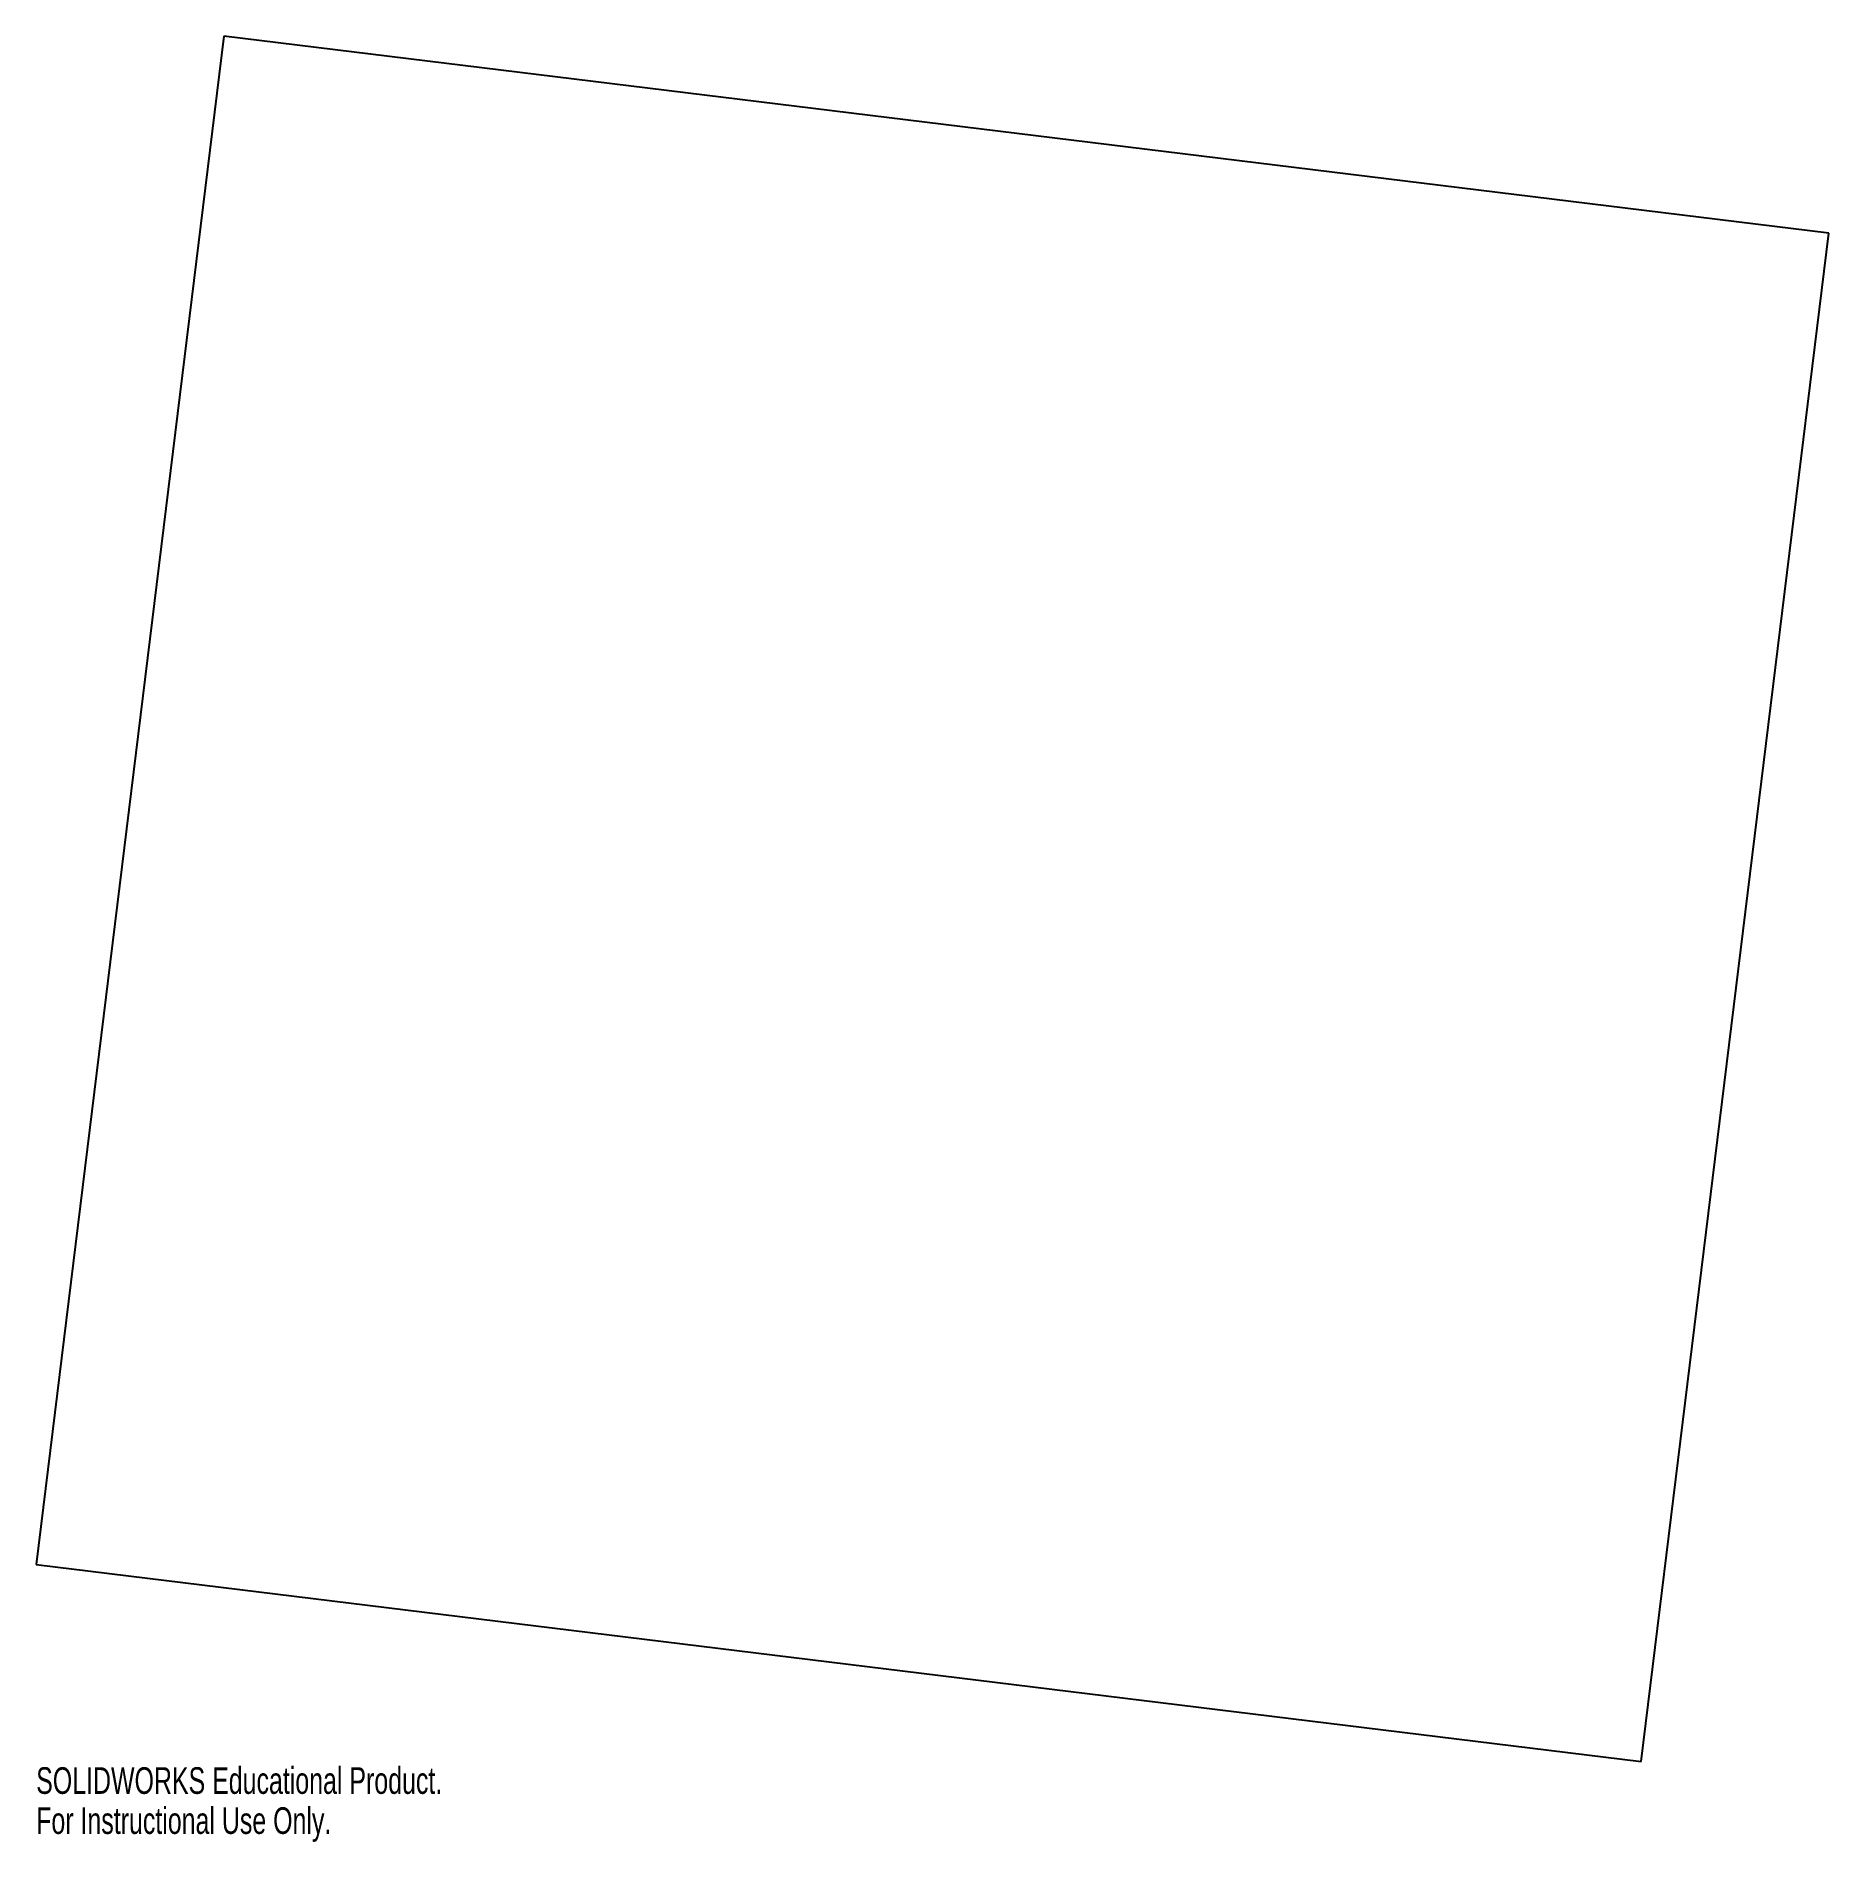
# Model space of a CAD drawing. Header units: inches. Extents: x -8.6 to 4.2, y -6.5 to 6.4.
import ezdxf

# ---------------------------------------------------------------- set-up
doc = ezdxf.new("R2010")
doc.units = ezdxf.units.IN
doc.header["$MEASUREMENT"] = 0
doc.styles.add('SLDTEXTSTYLE0', font='TXT', dxfattribs={"width": 0.7})

msp = doc.modelspace()

# ---------------------------------------------------------------- linework, layer by layer
at = {"color": 7, "linetype": 'Continuous', "lineweight": 25}
for p, q in [((-7.221, 6.428), (-8.561, -4.49)), ((4.246, 5.02), (-7.221, 6.428)), ((2.905, -5.898), (4.246, 5.02)), ((-8.561, -4.49), (2.905, -5.898))]:
    msp.add_line(p, q, dxfattribs=at)

# ---------------------------------------------------------------- texts
at = {"color": 7, "linetype": 'Continuous', "char_height": 0.1903, "attachment_point": 1, "style": 'SLDTEXTSTYLE0'}
for s, insert in [('SOLIDWORKS Educational Product.', (-8.561, -5.938)), ('For Instructional Use Only.', (-8.561, -6.224))]:
    msp.add_mtext(s, dxfattribs=dict(at, insert=insert))

doc.saveas('drawing.dxf')
